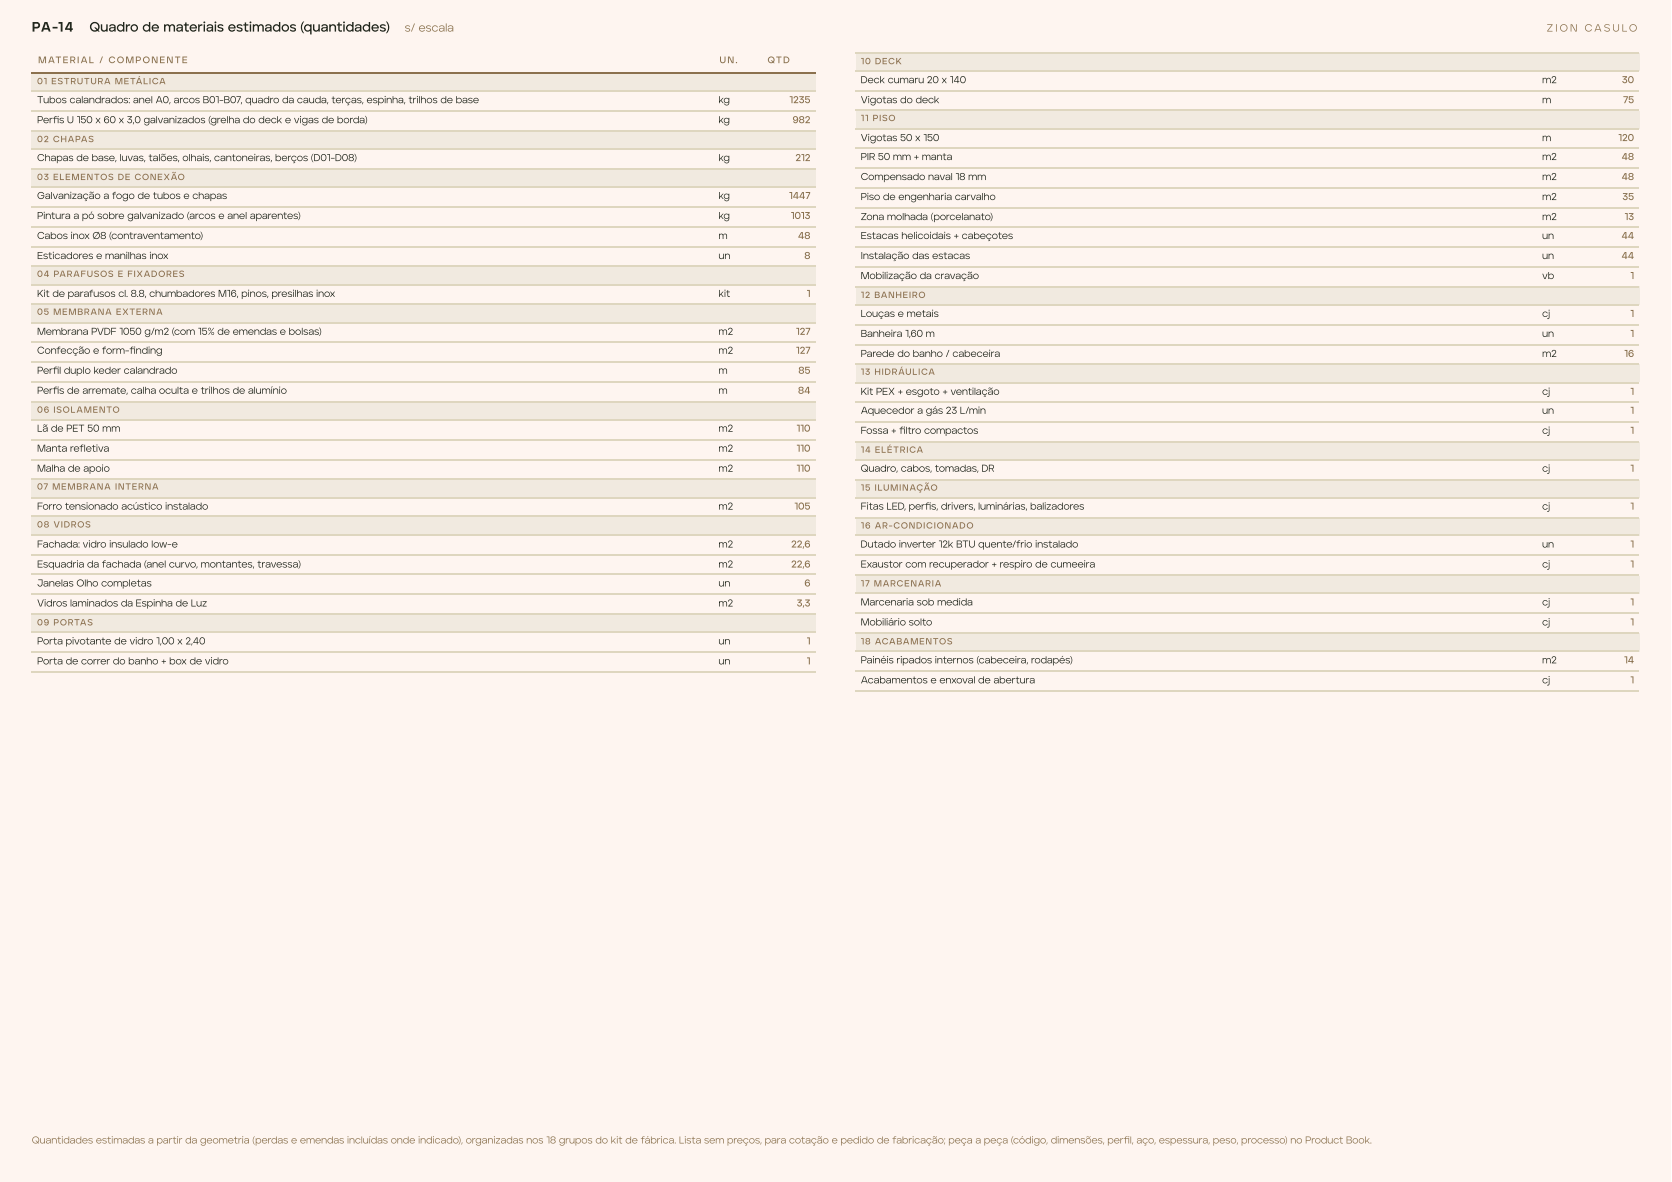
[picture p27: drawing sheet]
<svg xmlns="http://www.w3.org/2000/svg" width="420mm" height="297mm" viewBox="0 0 420 297" stroke-linecap="round" stroke-linejoin="round" font-family="sans-serif">
<defs><g id="words">
<g font-size="3.4" fill="#1b2117">
<text x="8" y="7.9">PA-14</text>
<text x="22.5" y="7.9">Quadro de materiais estimados (quantidades)</text>
</g>
<text font-size="2.9" fill="#8b714e" x="101.7" y="7.9">s/ escala</text>
<text font-size="2.6" fill="#8b714e" x="388.7" y="7.9">Z I O N CA S U LO</text>
<g font-size="2.5" fill="#1b2117">
<text x="216.3" y="20.9">Deck cumaru 20 x 140</text>
<text x="387.6" y="20.9">m²</text>
<text x="9.3" y="25.9">Tubos calandrados: anel A0, arcos B01-B07, quadro da cauda, terças, espinha, trilhos de base</text>
<text x="180.6" y="25.9">kg</text>
<text x="216.3" y="25.9">Vigotas do deck</text>
<text x="387.6" y="25.9">m</text>
<text x="9.3" y="31">Perfs U 150 x 60 x 3,0 galvanizados (grelha do deck e vigas de borda)</text>
<text x="13.3" y="31">i</text>
<text x="180.6" y="31">kg</text>
<text x="216.3" y="35.5">Vigotas 50 x 150</text>
<text x="387.6" y="35.5">m</text>
<text x="9.3" y="40.5">Chapas de base, luvas, talões, olhais, cantoneiras, berços (D01-D08)</text>
<text x="180.6" y="40.5">kg</text>
<text x="216.3" y="40.2">PIR 50 mm + manta</text>
<text x="387.6" y="40.2">m²</text>
<text x="216.3" y="45.2">Compensado naval 18 mm</text>
<text x="387.6" y="45.2">m²</text>
<text x="9.3" y="50">Galvanização a fogo de tubos e chapas</text>
<text x="180.6" y="50">kg</text>
<text x="216.3" y="50.3">Piso de engenharia carvalho</text>
<text x="387.6" y="50.3">m²</text>
<text x="9.3" y="55">Pintura a pó sobre galvanizado (arcos e anel aparentes)</text>
<text x="180.6" y="55">kg</text>
<text x="216.3" y="55.3">Zona molhada (porcelanato)</text>
<text x="387.6" y="55.3">m²</text>
<text x="9.3" y="60.1">Cabos inox Ø8 (contraventamento)</text>
<text x="9.3" y="65.1">Esticadores e manilhas inox</text>
<text x="180.6" y="60.1">m</text>
<text x="180.6" y="65.1">un</text>
<text x="216.3" y="60.1">Estacas helicoidais + cabeçotes</text>
<text x="216.3" y="65.1">Instalação das estacas</text>
<text x="387.6" y="60.1">un</text>
<text x="387.6" y="65.1">un</text>
<text x="216.3" y="70.1">Mobilização da cravação</text>
<text x="387.6" y="70.1">vb</text>
<text x="9.3" y="74.6">Kit de parafusos cl. 8.8, chumbadores M16, pinos, presilhas inox</text>
<text x="180.6" y="74.6">kit</text>
<text x="216.3" y="79.6">Louças e metais</text>
<text x="387.6" y="79.6">cj</text>
<text x="9.3" y="84.1">Membrana PVDF 1050 g/m² (com 15% de emendas e bolsas)</text>
<text x="9.3" y="88.9">Confecção e form-fnding</text>
<text x="32.5" y="88.9">i</text>
<text x="180.6" y="84.1">m²</text>
<text x="180.6" y="88.9">m²</text>
<text x="216.3" y="84.7">Banheira 1,60 m</text>
<text x="216.3" y="89.7">Parede do banho / cabeceira</text>
<text x="387.6" y="84.7">un</text>
<text x="387.6" y="89.7">m²</text>
<text x="9.3" y="93.9">Perfl duplo keder calandrado</text>
<text x="13.3" y="93.9">i</text>
<text x="180.6" y="93.9">m</text>
<text x="9.3" y="99">Perfs de arremate, calha oculta e trilhos de alumínio</text>
<text x="13.3" y="99">i</text>
<text x="180.6" y="99">m</text>
<text x="216.3" y="99.2">Kit PEX + esgoto + ventilação</text>
<text x="387.6" y="99.2">cj</text>
<text x="216.3" y="104">Aquecedor a gás 23 L/min</text>
<text x="387.6" y="104">un</text>
<text x="9.3" y="108.5">Lã de PET 50 mm</text>
<text x="9.3" y="113.5">Manta refletiva</text>
<text x="180.6" y="108.5">m²</text>
<text x="180.6" y="113.5">m²</text>
<text x="216.3" y="109">Fossa + fltro compactos</text>
<text x="226" y="109">i</text>
<text x="387.6" y="109">cj</text>
<text x="9.3" y="118.5">Malha de apoio</text>
<text x="180.6" y="118.5">m²</text>
<text x="216.3" y="118.5">Quadro, cabos, tomadas, DR</text>
<text x="387.6" y="118.5">cj</text>
<text x="9.3" y="128.1">Forro tensionado acústico instalado</text>
<text x="180.6" y="128.1">m²</text>
<text x="216.3" y="128.1">Fitas LED, perfs, drivers, luminárias, balizadores</text>
<text x="232.4" y="128.1">i</text>
<text x="387.6" y="128.1">cj</text>
<text x="9.3" y="137.6">Fachada: vidro insulado low-e</text>
<text x="180.6" y="137.6">m²</text>
<text x="216.3" y="137.6">Dutado inverter 12k BTU quente/frio instalado</text>
<text x="387.6" y="137.6">un</text>
<text x="9.3" y="142.6">Esquadria da fachada (anel curvo, montantes, travessa)</text>
<text x="180.6" y="142.6">m²</text>
<text x="216.3" y="142.6">Exaustor com recuperador + respiro de cumeeira</text>
<text x="387.6" y="142.6">cj</text>
<text x="9.3" y="147.4">Janelas Olho completas</text>
<text x="180.6" y="147.4">un</text>
<text x="9.3" y="152.4">Vidros laminados da Espinha de Luz</text>
<text x="180.6" y="152.4">m²</text>
<text x="216.3" y="152.1">Marcenaria sob medida</text>
<text x="387.6" y="152.1">cj</text>
<text x="9.3" y="161.9">Porta pivotante de vidro 1,00 x 2,40</text>
<text x="180.6" y="161.9">un</text>
<text x="216.3" y="157.2">Mobiliário solto</text>
<text x="387.6" y="157.2">cj</text>
<text x="9.3" y="167">Porta de correr do banho + box de vidro</text>
<text x="180.6" y="167">un</text>
<text x="216.3" y="166.7">Painéis ripados internos (cabeceira, rodapés)</text>
<text x="387.6" y="166.7">m²</text>
<text x="216.3" y="171.7">Acabamentos e enxoval de abertura</text>
<text x="387.6" y="171.7">cj</text>
</g>
<g font-size="2.5" fill="#8b714e">
<text x="407.6" y="20.9">30</text>
<text x="198.4" y="25.9">1235</text>
<text x="407.9" y="25.9">75</text>
<text x="199.2" y="31">982</text>
<text x="406.7" y="35.5">120</text>
<text x="199.9" y="40.5">212</text>
<text x="407.5" y="40.2">48</text>
<text x="407.5" y="45.2">48</text>
<text x="198.3" y="50">1447</text>
<text x="407.7" y="50.3">35</text>
<text x="198.7" y="55">1013</text>
<text x="408.3" y="55.3">13</text>
<text x="200.5" y="60.1">48</text>
<text x="202.1" y="65.1">8</text>
<text x="407.5" y="60.1">44</text>
<text x="407.5" y="65.1">44</text>
<text x="409.7" y="70.1">1</text>
<text x="202.7" y="74.6">1</text>
<text x="409.7" y="79.6">1</text>
<text x="200" y="84.1">127</text>
<text x="200" y="88.9">127</text>
<text x="408.2" y="89.7">16</text>
<text x="409.7" y="84.7">1</text>
<text x="200.6" y="93.9">85</text>
<text x="200.5" y="99">84</text>
<text x="409.7" y="99.2">1</text>
<text x="409.7" y="104">1</text>
<text x="200.2" y="108.5">110</text>
<text x="200.2" y="113.5">110</text>
<text x="409.7" y="109">1</text>
<text x="200.2" y="118.5">110</text>
<text x="409.7" y="118.5">1</text>
<text x="199.6" y="128.1">105</text>
<text x="409.7" y="128.1">1</text>
<text x="198.8" y="137.6">22,6</text>
<text x="409.7" y="137.6">1</text>
<text x="198.8" y="142.6">22,6</text>
<text x="409.7" y="142.6">1</text>
<text x="202.1" y="147.4">6</text>
<text x="200.2" y="152.4">3,3</text>
<text x="409.7" y="152.1">1</text>
<text x="202.7" y="161.9">1</text>
<text x="409.7" y="157.2">1</text>
<text x="202.7" y="167">1</text>
<text x="408.1" y="166.7">14</text>
<text x="409.7" y="171.7">1</text>
<text x="8" y="287.3">Quantidades estimadas a partir da geometria (perdas e emendas incluídas onde indicado), organizadas nos 18 grupos do kit de fábrica. Lista sem preços, para cotação e pedido de fabricação; peça a peça (código, dimensões, perfl, aço, espessura, peso, processo) no Product Book.</text>
<text x="282.4" y="287.3">i</text>
</g>
<g font-size="2.4" fill="#8b714e">
<text x="9.6" y="15.9">MATERIAL / COMPONENTE</text>
<text x="180.8" y="15.9">UN.</text>
<text x="192.9" y="15.9">QTD</text>
</g>
<g font-size="2.2" fill="#8b714e">
<text x="216.3" y="16.1">10 DECK</text>
<text x="9.3" y="21.2">01 ESTRUTURA METÁLICA</text>
<text x="9.3" y="35.7">02 CHAPAS</text>
<text x="216.3" y="30.4">11 PISO</text>
<text x="9.3" y="45.2">03 ELEMENTOS DE CONEXÃO</text>
<text x="9.3" y="69.6">04 PARAFUSOS E FIXADORES</text>
<text x="216.3" y="74.9">12 BANHEIRO</text>
<text x="9.3" y="79.1">05 MEMBRANA EXTERNA</text>
<text x="216.3" y="94.2">13 HIDRÁULICA</text>
<text x="9.3" y="103.7">06 ISOLAMENTO</text>
<text x="216.3" y="113.8">14 ELÉTRICA</text>
<text x="9.3" y="123">07 MEMBRANA INTERNA</text>
<text x="216.3" y="123.3">15 ILUMINAÇÃO</text>
<text x="9.3" y="132.6">08 VIDROS</text>
<text x="216.3" y="132.8">16 AR-CONDICIONADO</text>
<text x="216.3" y="147.4">17 MARCENARIA</text>
<text x="9.3" y="157.2">09 PORTAS</text>
<text x="216.3" y="161.9">18 ACABAMENTOS</text>
</g>
</g></defs>
<path d="M0 0h419.9v297h-419.9z" fill="#fef5f0"/>
<g fill="#f1eae0">
<path d="M7.9 18.5h197.2v4.5h-197.2z"/>
<path d="M7.9 32.8h197.2v4.8h-197.2z"/>
<path d="M7.9 42.3h197.2v4.8h-197.2z"/>
<path d="M7.9 66.9h197.2v4.5h-197.2z"/>
<path d="M7.9 76.5h197.2v4.5h-197.2z"/>
<path d="M7.9 100.8h197.2v4.8h-197.2z"/>
<path d="M7.9 120.4h197.2v4.5h-197.2z"/>
<path d="M7.9 129.9h197.2v4.5h-197.2z"/>
<path d="M7.9 154.3h197.2v4.7h-197.2z"/>
</g>
<path d="M7.9 18.4h197.2" fill="none" stroke="#8b714e" stroke-width=".26"/>
<g fill="none" stroke="#ded6bf" stroke-width=".26">
<path d="M7.9 22.9h197.2M7.9 27.9h197.2M7.9 32.9h197.2M7.9 37.4h197.2M7.9 42.5h197.2M7.9 47h197.2M7.9 52h197.2M7.9 57h197.2M7.9 62h197.2M7.9 66.8h197.2M7.9 71.6h197.2M7.9 76.3h197.2"/>
<path d="M7.9 81.1h197.2M7.9 85.9h197.2M7.9 90.9h197.2M7.9 95.9h197.2M7.9 100.9h197.2M7.9 105.4h197.2M7.9 110.5h197.2M7.9 115.5h197.2M7.9 120.3h197.2M7.9 125h197.2M7.9 129.8h197.2M7.9 134.5h197.2"/>
<path d="M7.9 139.6h197.2M7.9 144.3h197.2M7.9 149.4h197.2M7.9 154.4h197.2M7.9 158.9h197.2M7.9 163.9h197.2M7.9 168.9h197.2"/>
</g>
<g fill="#f1eae0">
<path d="M215.1 13.2h196.9v4.5h-196.9z"/>
<path d="M215.1 27.8h196.9v4.5h-196.9z"/>
<path d="M215.1 72h196.9v4.7h-196.9z"/>
<path d="M215.1 91.5h196.9v4.5h-196.9z"/>
<path d="M215.1 111.1h196.9v4.5h-196.9z"/>
<path d="M215.1 120.7h196.9v4.4h-196.9z"/>
<path d="M215.1 130.2h196.9v4.5h-196.9z"/>
<path d="M215.1 144.7h196.9v4.5h-196.9z"/>
<path d="M215.1 159h196.9v4.8h-196.9z"/>
</g>
<g fill="none" stroke="#ded6bf" stroke-width=".26">
<path d="M215.1 13.4h196.9M215.1 17.9h196.9M215.1 22.9h196.9M215.1 27.6h196.9M215.1 32.4h196.9M215.1 37.2h196.9M215.1 42.2h196.9M215.1 47.2h196.9M215.1 52.3h196.9M215.1 57h196.9M215.1 62h196.9M215.1 67.1h196.9"/>
<path d="M215.1 72.1h196.9M215.1 76.6h196.9M215.1 81.6h196.9M215.1 86.7h196.9M215.1 91.4h196.9M215.1 96.2h196.9M215.1 100.9h196.9M215.1 106h196.9M215.1 111h196.9M215.1 115.5h196.9M215.1 120.5h196.9M215.1 125h196.9"/>
<path d="M215.1 130h196.9M215.1 134.5h196.9M215.1 139.6h196.9M215.1 144.6h196.9M215.1 149.1h196.9M215.1 154.1h196.9M215.1 159.1h196.9M215.1 163.6h196.9M215.1 168.7h196.9M215.1 173.7h196.9"/>
</g>
<use href="#words"/>
</svg>
